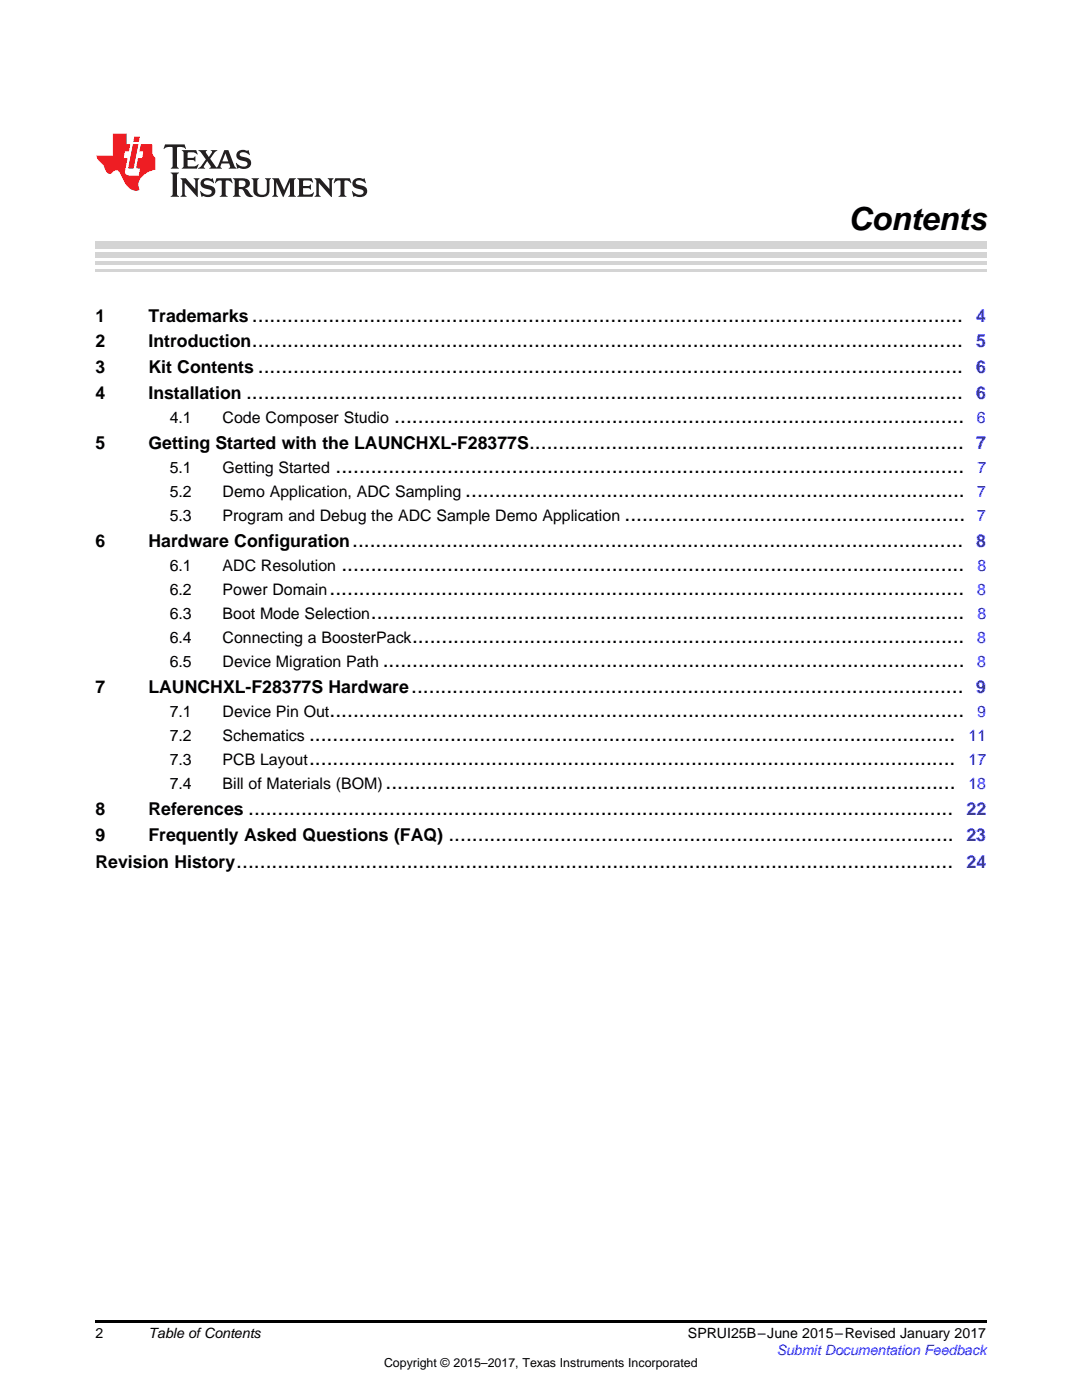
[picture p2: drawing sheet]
<svg xmlns="http://www.w3.org/2000/svg" width="216mm" height="279mm" viewBox="0 0 216 279" stroke-linecap="round" stroke-linejoin="round" font-family="sans-serif">
<defs><g id="words">
<text font-size="6.3" x="169.3" y="46">Contents</text>
<g font-size="4.2">
<text x="50.3" y="64.2">.........................................................................................................................</text>
<text x="50.3" y="69.3">.........................................................................................................................</text>
<text x="51.5" y="74.5">........................................................................................................................</text>
<text x="49.1" y="79.6">..........................................................................................................................</text>
<text x="78.7" y="84.4">.................................................................................................</text>
<text x="105.6" y="89.6">..........................................................................</text>
<text x="67" y="94.4">...........................................................................................................</text>
<text x="92.8" y="99.2">.....................................................................................</text>
<text x="124.6" y="104">..........................................................</text>
<text x="68.1" y="113.9">..........................................................................................................</text>
<text x="70.3" y="109.1">........................................................................................................</text>
<text x="65.8" y="118.7">............................................................................................................</text>
<text x="74" y="123.5">.....................................................................................................</text>
<text x="82.2" y="128.3">..............................................................................................</text>
<text x="76.4" y="133.1">...................................................................................................</text>
<text x="65.8" y="143.1">............................................................................................................</text>
<text x="82" y="138.3">..............................................................................................</text>
<text x="61.7" y="147.8">..............................................................................................................</text>
<text x="61.7" y="152.6">..............................................................................................................</text>
<text x="76.9" y="157.4">.................................................................................................</text>
<text x="49.5" y="162.6">........................................................................................................................</text>
<text x="89.5" y="167.7">......................................................................................</text>
<text x="47.2" y="173.3">..........................................................................................................................</text>
</g>
<g font-size="3.5">
<text x="19" y="64.2">1</text>
<text x="29.6" y="64.2">Trademarks</text>
<text x="19" y="69.3">2</text>
<text x="29.6" y="69.3">Introduction</text>
<text x="19" y="74.5">3</text>
<text x="29.6" y="74.5">Kit Contents</text>
<text x="19" y="79.6">4</text>
<text x="29.6" y="79.6">Installation</text>
<text x="19" y="89.6">5</text>
<text x="29.6" y="89.6">Getting Started with the LAUNCHXL-F28377S</text>
<text x="19" y="109.1">6</text>
<text x="29.6" y="109.1">Hardware Configuration</text>
<text x="19" y="138.3">7</text>
<text x="29.6" y="138.3">LAUNCHXL-F28377S Hardware</text>
<text x="19" y="162.6">8</text>
<text x="19" y="167.7">9</text>
<text x="29.6" y="162.6">References</text>
<text x="29.6" y="167.7">Frequently Asked Questions (FAQ)</text>
<text x="19" y="173.3">Revision History</text>
</g>
<g font-size="3.5" fill="#00f">
<text x="194.8" y="64.2">4</text>
<text x="194.8" y="69.3">5</text>
<text x="194.8" y="74.5">6</text>
<text x="194.8" y="79.6">6</text>
<text x="194.8" y="89.6">7</text>
<text x="194.8" y="109.1">8</text>
<text x="194.8" y="138.3">9</text>
<text x="192.8" y="167.7">23</text>
<text x="192.9" y="162.6">22</text>
<text x="192.9" y="173.3">24</text>
</g>
<g font-size="3.2">
<text x="33.9" y="84.4">4.1</text>
<text x="44.4" y="84.4">Code Composer Studio</text>
<text x="33.9" y="94.4">5.1</text>
<text x="44.4" y="94.4">Getting Started</text>
<text x="33.9" y="99.2">5.2</text>
<text x="44.4" y="99.2">Demo Application, ADC Sampling</text>
<text x="33.9" y="104">5.3</text>
<text x="44.4" y="104">Program and Debug the ADC Sample Demo Application</text>
<text x="33.9" y="113.9">6.1</text>
<text x="44.4" y="113.9">ADC Resolution</text>
<text x="33.9" y="118.7">6.2</text>
<text x="44.4" y="118.7">Power Domain</text>
<text x="33.9" y="123.5">6.3</text>
<text x="44.4" y="123.5">Boot Mode Selection</text>
<text x="33.9" y="128.3">6.4</text>
<text x="44.4" y="128.3">Connecting a BoosterPack</text>
<text x="33.9" y="133.1">6.5</text>
<text x="44.4" y="133.1">Device Migration Path</text>
<text x="33.9" y="143.1">7.1</text>
<text x="44.4" y="143.1">Device Pin Out</text>
<text x="33.9" y="147.8">7.2</text>
<text x="44.4" y="147.8">Schematics</text>
<text x="33.9" y="152.6">7.3</text>
<text x="44.4" y="152.6">PCB Layout</text>
<text x="33.9" y="157.4">7.4</text>
<text x="44.4" y="157.4">Bill of Materials (BOM)</text>
</g>
<g font-size="3.2" fill="#00f">
<text x="194.9" y="84.4">6</text>
<text x="195" y="94.4">7</text>
<text x="195" y="99.2">7</text>
<text x="195" y="104">7</text>
<text x="195" y="113.9">8</text>
<text x="195" y="118.7">8</text>
<text x="195" y="123.5">8</text>
<text x="195" y="128.3">8</text>
<text x="195" y="133.1">8</text>
<text x="195" y="143.1">9</text>
<text x="193.3" y="147.8">11</text>
<text x="193.3" y="152.6">17</text>
<text x="193.2" y="157.4">18</text>
</g>
<g font-size="2.8">
<text x="19" y="267">2</text>
<text x="29.6" y="267.1">Table ofContents</text>
<text x="137.3" y="267.1">SPRUI25B–June 2015–Revised January 2017</text>
</g>
<text font-size="2.8" fill="#00f" x="155" y="270.4">Submit Documentation Feedback</text>
<text font-size="2.5" x="76.6" y="272.7">Copyright © 2015–2017, Texas Instruments Incorporated</text>
</g></defs>
<path d="M19 263.5h177.8v.6h-177.8z" fill="#000"/>
<path d="M19 54h177.8" fill="none" stroke="#d4d4d4" stroke-width=".42"/>
<g fill="#d4d4d4">
<path d="M19 52.1h177.8v.7h-177.8z"/>
<path d="M19 50.3h177.8v1.1h-177.8z"/>
<path d="M19 48.2h177.8v1.4h-177.8z"/>
</g>
<path d="M32.9 28.8l-.3 .9 .1 .1a1.64 1.64 0 0 1 1.7-.4l.1 3.7-.4 .6h1.6l-.4-.6v-3.5v-.2l.4-.1a1.36 1.36 0 0 1 1.3 .5l.1-.1-.3-.9zM36.3 30l.3 .3v.3v2.5v.2l-.3 .4h3l.3-.9-.1-.1a1.87 1.87 0 0 1-2 .4l-.1-1.2 1.2 .1 .4 .2v-1l-.4 .3h-1.2l.1-1 .2-.1a1.66 1.66 0 0 1 1.7 .5l.1-.1-.3-.8zM39.6 30l1.5 1.8-.9 1.3-.7 .6h1.4l-.3-.4 .7-1.2 .8 1.2-.3 .4h2.5l-.3-.4 .2-.7h1.5l.2 .7-.3 .4h1.6l-.4-.6-1.2-3.1h-.8l-1.2 2.9-.4 .5-1.3-1.7 .9-1.2 .6-.5h-1.4l.3 .3-.6 1-.6-1 .2-.3zM45 30.6l.6 1.6h-1.2zM47.4 30.3a1.04 1.04 0 0 0-.2 1.1 1.04 1.04 0 0 0 1 .6l1 .3a.5 .5 0 0 1 .2 .5 .5 .5 0 0 1-.5 .4 1.76 1.76 0 0 1-1.7-.7l-.1 .1 .3 1.1 .2-.2a2.54 2.54 0 0 0 2.2-.2 1.12 1.12 0 0 0 .2-1.2 1.12 1.12 0 0 0-1-.7l-1-.2a.4 .4 0 0 1-.2-.5 .4 .4 0 0 1 .4-.3 1.6 1.6 0 0 1 1.6 .6l.1-.1-.3-.9-.3 .1-.2-.1a1.62 1.62 0 0 0-1.7 .3zM34.1 34.4l.3 .4 .1 .2v3.7l-.1 .2-.3 .4h1.6l-.3-.4-.1-.2v-3.7l.1-.2 .3-.4zM36 35.6l.4 .6v2.5l-.1 .2-.3 .4h1.2l-.3-.6v-2.2l2.6 2.8v-3.1l.3-.6h-1.2l.3 .3 .1 1.8-1.9-2.1zM40.3 35.9a1.04 1.04 0 0 0-.2 1.1 1.04 1.04 0 0 0 .9 .7l1 .2a.5 .5 0 0 1 .2 .5 .5 .5 0 0 1-.4 .4 1.76 1.76 0 0 1-1.8-.7l-.1 .1 .3 1.1 .2-.1a2.55 2.55 0 0 0 2.3-.3 1.12 1.12 0 0 0 .2-1.2 1.12 1.12 0 0 0-1-.7l-1-.2a.41 .41 0 0 1-.2-.5 .41 .41 0 0 1 .4-.3 1.6 1.6 0 0 1 1.5 .6l.1-.1-.3-.9-.2 .1-.2-.1a1.64 1.64 0 0 0-1.7 .3zM43.2 35.6l-.3 .9 .1 .1a.95 .95 0 0 1 1.2-.5v2.6v.2l-.4 .4h1.6l-.3-.4-.1-.2v-2.4l.3-.3a1.02 1.02 0 0 1 1 .6l.1-.1-.3-.9zM46.5 35.6l.3 .3v.3v2.5v.2l-.3 .4h1.5l-.3-.4-.1-1.2a.9 .9 0 0 1 1.2 .8 1.07 1.07 0 0 0 1.7 .6 1.97 1.97 0 0 1-1.1-1.2l-.5-.3a.98 .98 0 0 0 1-1 .98 .98 0 0 0-1-1zM47.7 36.1l.2-.1a.81 .81 0 0 1 1.1 .6 .64 .64 0 0 1-.7 .7h-.7zM50.2 35.6l.3 .3 .1 .3v1.9a1.59 1.59 0 0 0 2.1 1.2 1.15 1.15 0 0 0 1.1-1.3v-2.1l.3-.3h-1.2l.3 .6v1.8a.97 .97 0 0 1-.7 .9 .97 .97 0 0 1-1.1-.5l-.1-2.2 .1-.3 .3-.3zM54.3 35.6l.3 .3 .1 .3v2.5l-.4 .6h1.2l-.4-.6v-2.4l1.4 3 1.4-3v2.4l-.4 .6h1.5l-.3-.4v-.2v-2.5v-.3l.3-.3h-1.3l-1 2.4-1.1-2.4zM59.3 35.6l.3 .3 .1 .3v2.5l-.1 .2-.3 .4h3l.4-.9-.1-.1a1.88 1.88 0 0 1-2.1 .5v-1.2h1.2l.3 .3v-1.1l-.3 .3h-1.2v-1l.3-.1a1.66 1.66 0 0 1 1.6 .5l.1-.1-.3-.8zM62.8 35.6l.3 .6v2.5v.2l-.3 .4h1.2l-.4-.6v-2.2l2.6 2.8v-3.1l.3-.6h-1.1l.3 .3v1.8l-1.8-2.1zM66.9 35.6l-.3 .9 .1 .1a.95 .95 0 0 1 1.2-.5v2.6v.2l-.4 .4h1.6l-.3-.4-.1-.2v-2.4l.3-.3a1.02 1.02 0 0 1 1 .6l.1-.1-.3-.9zM70.6 35.9a1.04 1.04 0 0 0-.2 1.1 1.04 1.04 0 0 0 .9 .7l1 .2a.5 .5 0 0 1 .2 .5 .5 .5 0 0 1-.4 .4 1.75 1.75 0 0 1-1.8-.7l-.1 .1 .3 1.1 .2-.1a2.56 2.56 0 0 0 2.3-.3 1.12 1.12 0 0 0 .2-1.2 1.12 1.12 0 0 0-1-.7l-1-.2a.4 .4 0 0 1-.2-.5 .4 .4 0 0 1 .4-.3 1.6 1.6 0 0 1 1.5 .6l.1-.1-.3-.9-.2 .1-.2-.1a1.64 1.64 0 0 0-1.7 .3z" fill="#231f20"/>
<path d="M22.5 26.6v4.4h-3.2a2.57 2.57 0 0 0 1.2 1.8l.4 .7a1.22 1.22 0 0 0 1.3 1.1l.2-.1a.9 .9 0 0 1 1-.5 .9 .9 0 0 1 .7 .8l.5 1.1a2.58 2.58 0 0 0 3.3 2 2.35 2.35 0 0 1 .9-3.1l1.1-.6 1.1-.4v-2.3a1.45 1.45 0 0 1-.6-1.3v-1.4h-2.3l-.3 1.4h.8l-.2 1.4h-.9l-.3 1.5 .1 .5h.7l-.3 1.4h-1.1a1.52 1.52 0 0 1-1.7-.6l.6-2.8h-.8l.2-1.4h.8l.3-1.4h-.7v-2.2zM26.5 28.8l-1 4.8h1.2l.9-4.8zM26.8 27.3l-.2 1h1.1l.2-1z" fill="#ee1d23"/>
<use href="#words"/>
</svg>
